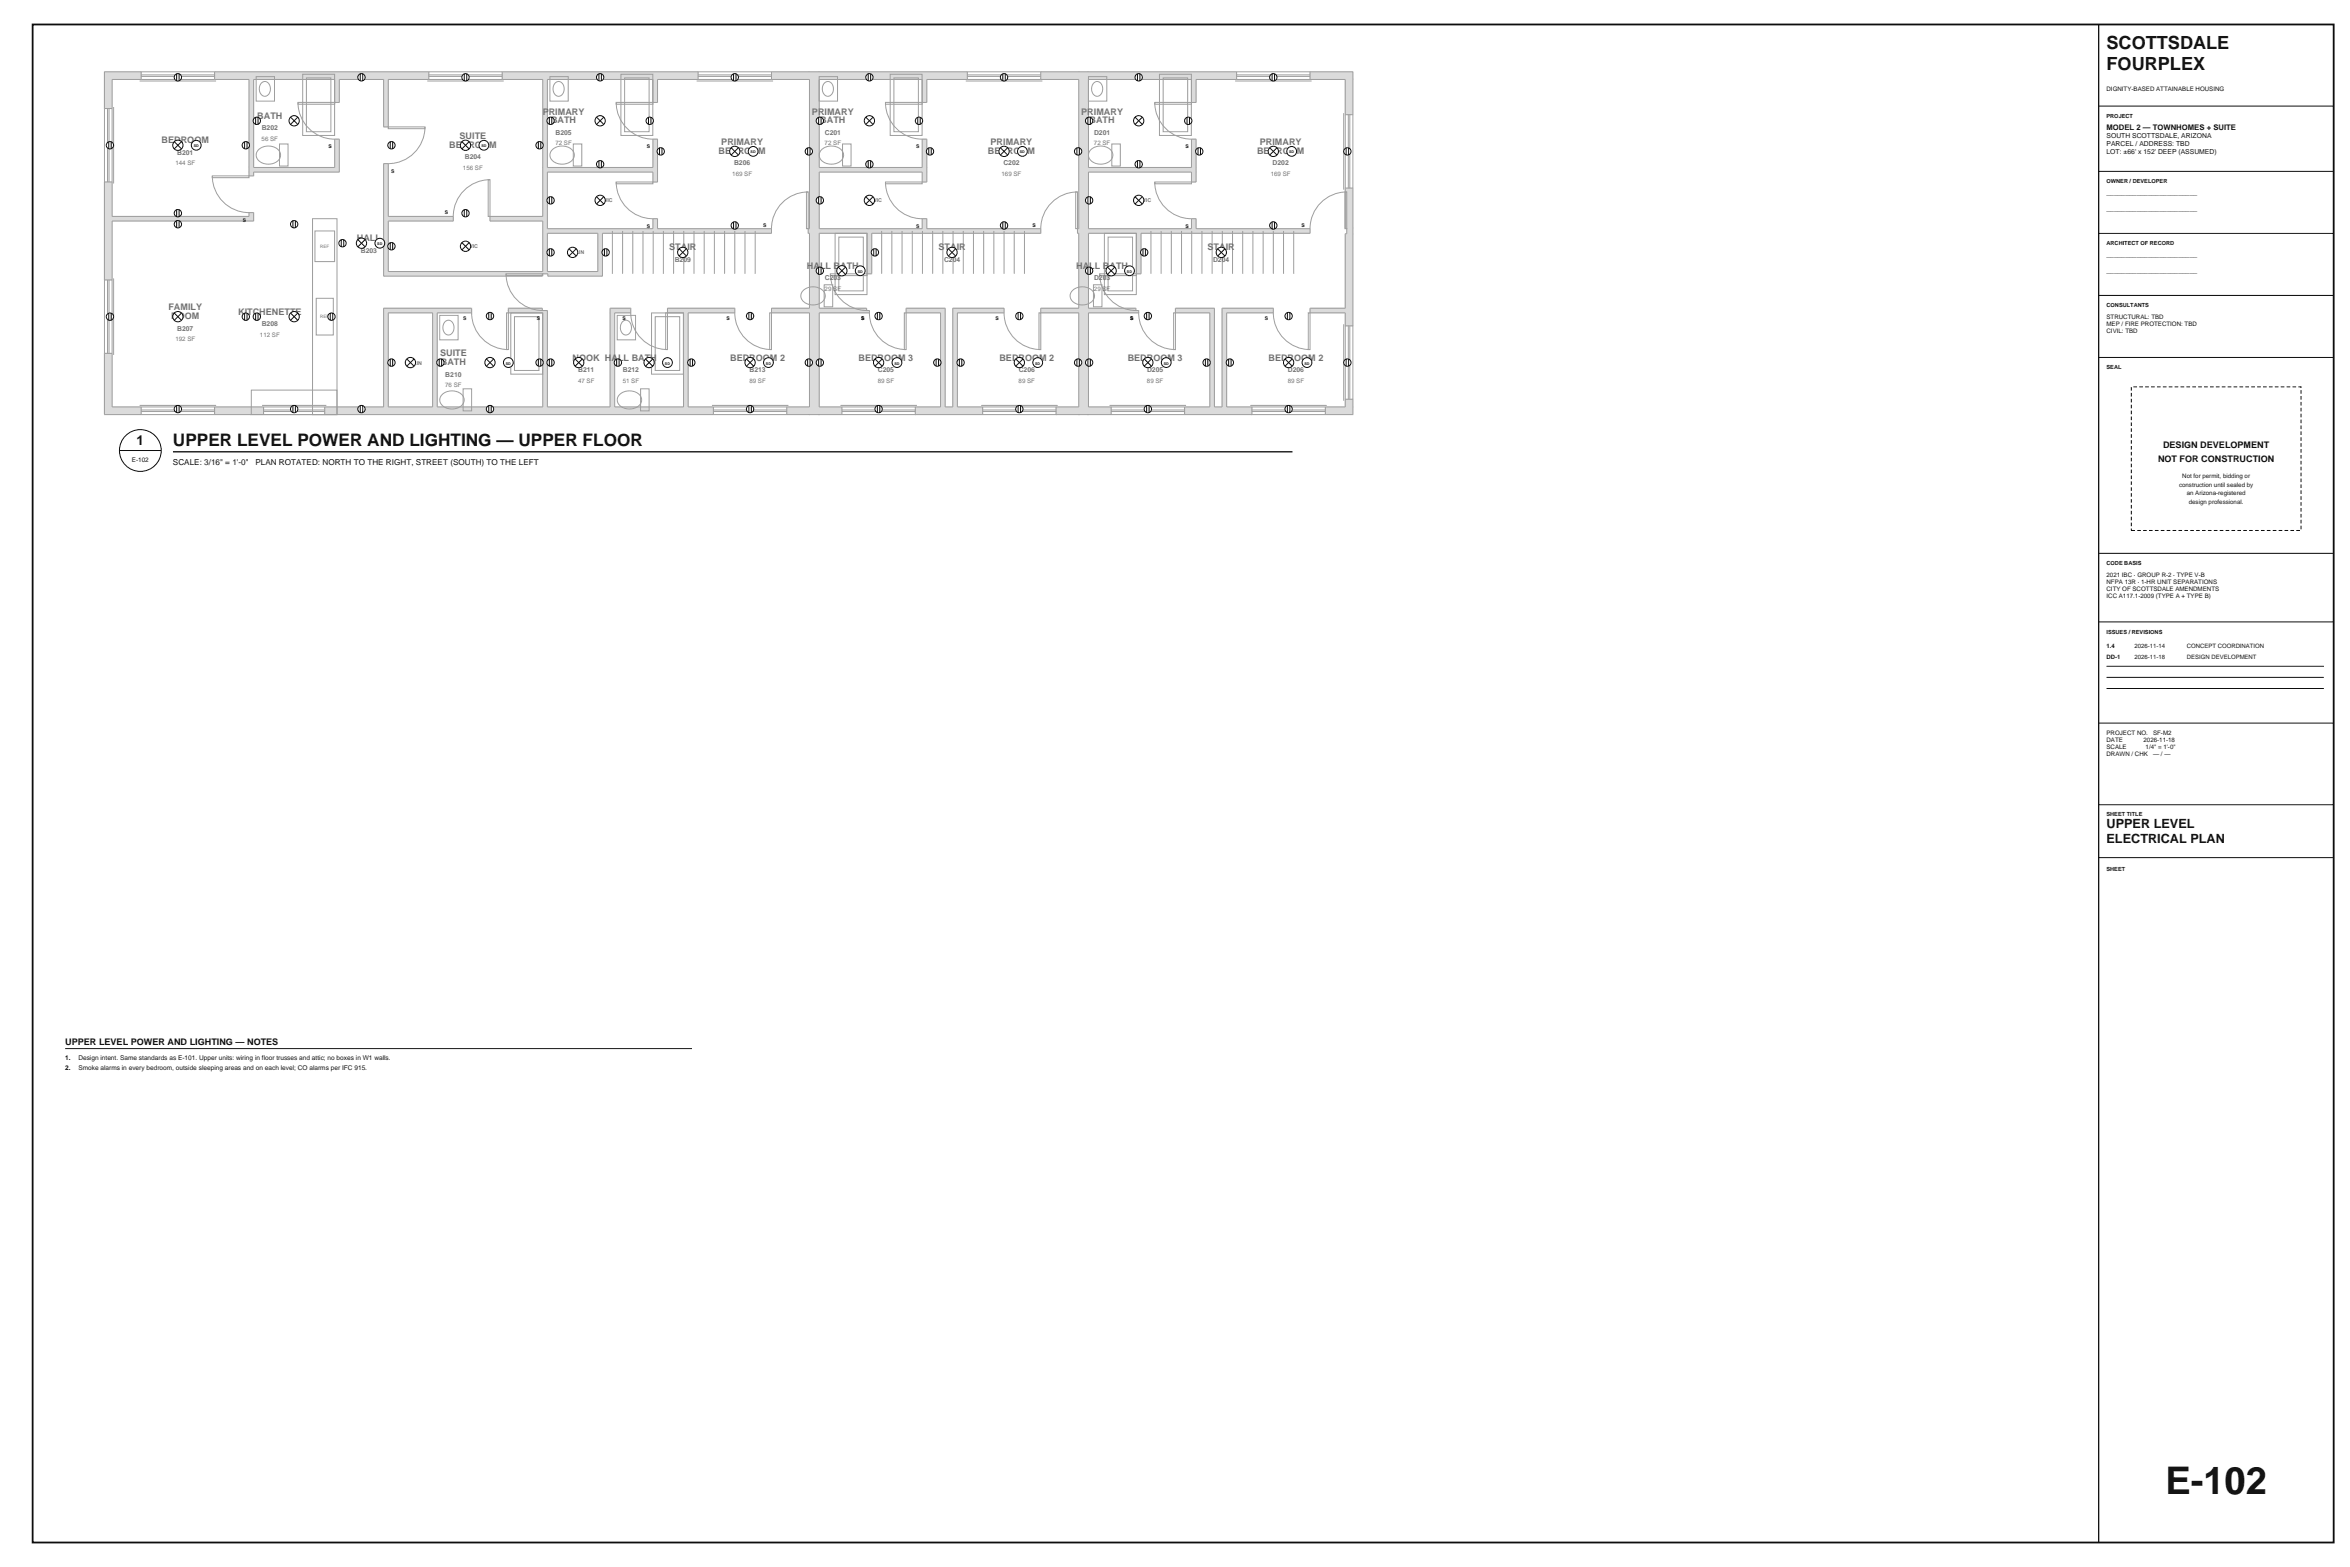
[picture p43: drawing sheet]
<svg xmlns="http://www.w3.org/2000/svg" width="914mm" height="610mm" viewBox="0 0 914 610" stroke-linecap="round" stroke-linejoin="round" font-family="sans-serif">
<defs><g id="words">
<text font-size="14.8" fill="#121212" x="842.6" y="581">E-102</text>
<g font-size="7.1" fill="#121212">
<text x="819.7" y="19">SCOTTSDALE</text>
<text x="819.7" y="27.1">FOURPLEX</text>
</g>
<text font-size="6.7" fill="#121212" x="67.3" y="173.5">UPPER LEVEL POWER AND LIGHTING — UPPER FLOOR</text>
<text font-size="5.3" fill="#121212" x="53.1" y="173.2">1</text>
<g font-size="4.9" fill="#121212">
<text x="819.7" y="322.2">UPPER LEVEL</text>
<text x="819.7" y="327.9">ELECTRICAL PLAN</text>
</g>
<g font-size="3.5" fill="#737373">
<text x="100.1" y="46.2">BATH</text>
<text x="211.2" y="44.6">PRIMARY</text>
<text x="315.9" y="44.6">PRIMARY</text>
<text x="420.7" y="44.6">PRIMARY</text>
<text x="214.4" y="48">BATH</text>
<text x="319.2" y="48">BATH</text>
<text x="424" y="48">BATH</text>
<text x="62.9" y="55.8">BEDROOM</text>
<text x="174.8" y="57.5">BEDROOM</text>
<text x="178.8" y="54.1">SUITE</text>
<text x="279.6" y="59.9">BEDROOM</text>
<text x="280.7" y="56.5">PRIMARY</text>
<text x="384.4" y="59.9">BEDROOM</text>
<text x="385.4" y="56.5">PRIMARY</text>
<text x="489.1" y="59.9">BEDROOM</text>
<text x="490.2" y="56.5">PRIMARY</text>
<text x="138.8" y="93.9">HALL</text>
<text x="260.4" y="97.4">STAIR</text>
<text x="365.2" y="97.4">STAIR</text>
<text x="469.9" y="97.4">STAIR</text>
<text x="314" y="104.5">HALL BATH</text>
<text x="418.8" y="104.5">HALL BATH</text>
<text x="65.5" y="120.8">FAMILY</text>
<text x="66.6" y="124.2">ROOM</text>
<text x="92.7" y="122.4">KITCHENETTE</text>
<text x="171.2" y="138.7">SUITE</text>
<text x="171.5" y="142.1">BATH</text>
<text x="222.8" y="140.3">NOOK HALL BATH</text>
<text x="284.1" y="140.3">BEDROOM 2</text>
<text x="334" y="140.3">BEDROOM 3</text>
<text x="388.9" y="140.3">BEDROOM 2</text>
<text x="438.8" y="140.3">BEDROOM 3</text>
<text x="493.6" y="140.3">BEDROOM 2</text>
</g>
<g font-size="3.5" fill="#121212">
<text x="839.7" y="179.7">NOT FOR CONSTRUCTION</text>
<text x="841.7" y="174.1">DESIGN DEVELOPMENT</text>
<text x="25.4" y="406.4">UPPER LEVEL POWER AND LIGHTING — NOTES</text>
</g>
<g font-size="3.2" fill="#121212">
<text x="67.3" y="180.8">SCALE: 3/16&quot; = 1'-0&quot;</text>
<text x="99.4" y="180.8">PLAN ROTATED: NORTH TO THE RIGHT, STREET (SOUTH) TO THE LEFT</text>
</g>
<text font-size="3" fill="#121212" x="819.7" y="50.4">MODEL 2 — TOWNHOMES + SUITE</text>
<g font-size="2.6" fill="#737373">
<text x="101.8" y="50.6">B202</text>
<text x="216.1" y="52.4">B205</text>
<text x="320.9" y="52.4">C201</text>
<text x="425.7" y="52.4">D201</text>
<text x="68.9" y="60.1">B201</text>
<text x="180.9" y="61.9">B204</text>
<text x="285.6" y="64.3">B206</text>
<text x="390.4" y="64.3">C202</text>
<text x="495.2" y="64.3">D202</text>
<text x="140.4" y="98.2">B203</text>
<text x="262.5" y="101.8">B209</text>
<text x="367.3" y="101.8">C204</text>
<text x="472" y="101.8">D204</text>
<text x="320.9" y="108.9">C203</text>
<text x="425.7" y="108.9">D203</text>
<text x="68.9" y="128.6">B207</text>
<text x="101.8" y="126.8">B208</text>
<text x="173.3" y="146.5">B210</text>
<text x="224.9" y="144.7">B211</text>
<text x="242.3" y="144.7">B212</text>
<text x="291.6" y="144.7">B213</text>
<text x="341.6" y="144.7">C205</text>
<text x="396.4" y="144.7">C206</text>
<text x="446.3" y="144.7">D205</text>
<text x="501.1" y="144.7">D206</text>
</g>
<g font-size="2.6" fill="#121212">
<text x="819.7" y="53.9">SOUTH SCOTTSDALE, ARIZONA</text>
<text x="819.7" y="56.9">PARCEL / ADDRESS: TBD</text>
<text x="819.7" y="60">LOT: ±66' x 152' DEEP (ASSUMED)</text>
<text x="819.7" y="75.8">________________________</text>
<text x="819.7" y="81.9">________________________</text>
<text x="819.7" y="99.9">________________________</text>
<text x="819.7" y="106">________________________</text>
</g>
<g font-size="2.5" fill="#121212">
<text x="51.3" y="179.6">E-102</text>
<text x="25.4" y="412.5">1.</text>
<text x="30.5" y="412.5">Design intent. Same standards as E-101. Upper units: wiring in floor trusses and attic; no boxes in W1 walls.</text>
<text x="25.4" y="416.1">2.</text>
<text x="30.5" y="416.1">Smoke alarms in every bedroom, outside sleeping areas and on each level; CO alarms per IFC 915.</text>
</g>
<g font-size="2.4" fill="#121212">
<text x="819.7" y="35.2">DIGNITY-BASED ATTAINABLE HOUSING</text>
<text x="819.7" y="124.1">STRUCTURAL: TBD</text>
<text x="819.7" y="126.8">MEP / FIRE PROTECTION: TBD</text>
<text x="819.7" y="129.6">CIVIL: TBD</text>
<text x="847.9" y="189.4">construction until sealed by</text>
<text x="849.1" y="186.1">Not for permit, bidding or</text>
<text x="850.9" y="192.7">an Arizona-registered</text>
<text x="851.7" y="196">design professional.</text>
<text x="819.7" y="224.4">2021 IBC · GROUP R-2 · TYPE V-B</text>
<text x="819.7" y="227.2">NFPA 13R · 1-HR UNIT SEPARATIONS</text>
<text x="819.7" y="229.9">CITY OF SCOTTSDALE AMENDMENTS</text>
<text x="819.7" y="232.7">ICC A117.1-2009 (TYPE A + TYPE B)</text>
<text x="819.7" y="285.9">PROJECT NO.</text>
<text x="837.8" y="285.9">SF-M2</text>
<text x="819.7" y="288.6">DATE</text>
<text x="819.7" y="291.4">SCALE</text>
<text x="834.1" y="288.6">2026-11-18</text>
<text x="834.9" y="291.4">1/4&quot; = 1'-0&quot;</text>
<text x="819.7" y="294.2">DRAWN / CHK</text>
<text x="837.8" y="294.2">— / —</text>
</g>
<g font-size="2.4" fill="#737373">
<text x="101.8" y="54.7">56 SF</text>
<text x="216.1" y="56.5">72 SF</text>
<text x="320.9" y="56.5">72 SF</text>
<text x="425.7" y="56.5">72 SF</text>
<text x="68.2" y="64.3">144 SF</text>
<text x="180.2" y="66">156 SF</text>
<text x="284.9" y="68.4">169 SF</text>
<text x="389.7" y="68.4">169 SF</text>
<text x="494.5" y="68.4">169 SF</text>
<text x="320.9" y="113">29 SF</text>
<text x="425.7" y="113">29 SF</text>
<text x="101.1" y="130.9">112 SF</text>
<text x="68.2" y="132.7">192 SF</text>
<text x="224.9" y="148.8">47 SF</text>
<text x="242.3" y="148.8">51 SF</text>
<text x="291.6" y="148.8">89 SF</text>
<text x="341.5" y="148.8">89 SF</text>
<text x="396.4" y="148.8">89 SF</text>
<text x="446.3" y="148.8">89 SF</text>
<text x="501.1" y="148.8">89 SF</text>
<text x="173.2" y="150.6">76 SF</text>
</g>
<g font-size="2.3" fill="#121212">
<text x="819.7" y="252.1">1.4</text>
<text x="819.7" y="256.4">DD-1</text>
<text x="830.6" y="252.1">2026-11-14</text>
<text x="830.6" y="256.4">2026-11-18</text>
<text x="850.9" y="252.1">CONCEPT COORDINATION</text>
<text x="850.9" y="256.4">DESIGN DEVELOPMENT</text>
</g>
<g font-size="2.2" fill="#121212">
<text x="819.7" y="45.8">PROJECT</text>
<text x="819.7" y="71.2">OWNER / DEVELOPER</text>
<text x="819.7" y="95.4">ARCHITECT OF RECORD</text>
<text x="819.7" y="119.5">CONSULTANTS</text>
<text x="819.7" y="143.6">SEAL</text>
<text x="819.7" y="219.8">CODE BASIS</text>
<text x="819.7" y="246.5">ISSUES / REVISIONS</text>
<text x="819.7" y="317.6">SHEET TITLE</text>
<text x="819.7" y="338.7">SHEET</text>
</g>
<g font-size="2" fill="#737373">
<text x="234.4" y="78.7">WIC</text>
<text x="339.2" y="78.7">WIC</text>
<text x="444" y="78.7">WIC</text>
<text x="182" y="96.6">WIC</text>
<text x="224" y="98.9">LIN</text>
<text x="160.9" y="141.8">LIN</text>
</g>
<g font-size="1.9" fill="#121212">
<text x="127.9" y="57.7">S</text>
<text x="251.7" y="57.7">S</text>
<text x="356.5" y="57.7">S</text>
<text x="461.2" y="57.7">S</text>
<text x="152.1" y="67.2">S</text>
<text x="173.1" y="83.4">S</text>
<text x="94.5" y="86.3">S</text>
<text x="251.7" y="88.7">S</text>
<text x="296.9" y="88.2">S</text>
<text x="356.5" y="88.7">S</text>
<text x="401.7" y="88.2">S</text>
<text x="461.2" y="88.7">S</text>
<text x="506.5" y="88.2">S</text>
<text x="180.2" y="124.4">S</text>
<text x="208.8" y="124.4">S</text>
<text x="242.2" y="124.4">S</text>
<text x="282.6" y="124.4">S</text>
<text x="335" y="124.4">S</text>
<text x="387.4" y="124.4">S</text>
<text x="439.8" y="124.4">S</text>
<text x="492.2" y="124.4">S</text>
</g>
<g font-size="1.8" fill="#737373">
<text x="124.6" y="96.4">REF</text>
<text x="124.6" y="123.8">REF</text>
</g>
<g font-size="1.4" fill="#121212">
<text x="75.4" y="57.3">SD</text>
<text x="187.3" y="57.3">SD</text>
<text x="292.1" y="59.7">SD</text>
<text x="396.8" y="59.7">SD</text>
<text x="501.6" y="59.7">SD</text>
<text x="146.8" y="95.4">SD</text>
<text x="333.7" y="106.1">SD</text>
<text x="438.5" y="106.1">SD</text>
<text x="196.8" y="141.9">SD</text>
<text x="258.7" y="141.9">SD</text>
<text x="298" y="141.9">SD</text>
<text x="348" y="141.9">SD</text>
<text x="402.8" y="141.9">SD</text>
<text x="452.8" y="141.9">SD</text>
<text x="507.6" y="141.9">SD</text>
</g>
</g></defs>
<g fill="#dbdbdb" stroke="#dbdbdb" stroke-width=".39">
<path d="M40.6 27.9h14.3v3h-14.3z" fill-rule="evenodd"/>
<path d="M83.5 27.9h83.3v3h-83.3z" fill-rule="evenodd"/>
<path d="M195.4 27.9h76.2v3h-76.2z" fill-rule="evenodd"/>
<path d="M300.2 27.9h14.8v3h-14.8z" fill-rule="evenodd"/>
<path d="M318.8 27.9h57.6v3h-57.6z" fill-rule="evenodd"/>
<path d="M405 27.9h14.8v3h-14.8z" fill-rule="evenodd"/>
<path d="M423.5 27.9h57.7v3h-57.7z" fill-rule="evenodd"/>
<path d="M509.7 27.9h16.7v3h-16.7z" fill-rule="evenodd"/>
<path d="M40.6 30.9h3v11.3h-3z" fill-rule="evenodd"/>
<path d="M523.4 30.9h3v13.7h-3z" fill-rule="evenodd"/>
<path d="M523.4 73.2h3v15.6h-3z" fill-rule="evenodd"/>
<path d="M524 88.8h2.4v2.1h-2.4z" fill-rule="evenodd"/>
<path d="M40.6 70.8h3v38.1h-3z" fill-rule="evenodd"/>
<path d="M523.4 90.9h3v35.9h-3z" fill-rule="evenodd"/>
<path d="M40.6 137.5h3v20.8h-3z" fill-rule="evenodd"/>
<path d="M523.4 155.3h3v3h-3z" fill-rule="evenodd"/>
<path d="M40.6 158.3h14.3v3h-14.3z" fill-rule="evenodd"/>
<path d="M83.5 158.3h19.1v3h-19.1z" fill-rule="evenodd"/>
<path d="M126.4 158.3h151.2v3h-151.2z" fill-rule="evenodd"/>
<path d="M306.1 158.3h8.9v3h-8.9z" fill-rule="evenodd"/>
<path d="M318.8 158.3h8.8v3h-8.8z" fill-rule="evenodd"/>
<path d="M356.2 158.3h26.1v3h-26.1z" fill-rule="evenodd"/>
<path d="M410.9 158.3h8.9v3h-8.9z" fill-rule="evenodd"/>
<path d="M423.5 158.3h8.9v3h-8.9z" fill-rule="evenodd"/>
<path d="M460.9 158.3h26.2v3h-26.2z" fill-rule="evenodd"/>
<path d="M515.7 158.3h10.7v3h-10.7z" fill-rule="evenodd"/>
<path d="M315 27.9h3.8v133.4h-3.8z" fill-rule="evenodd"/>
<path d="M419.8 27.9h3.7v133.4h-3.7z" fill-rule="evenodd"/>
<path d="M130.2 30.9h1.8v8.9h-1.8z" fill-rule="evenodd"/>
<path d="M254.1 30.9h1.7v8.9h-1.7z" fill-rule="evenodd"/>
<path d="M358.8 30.9h1.8v8.9h-1.8z" fill-rule="evenodd"/>
<path d="M463.6 30.9h1.8v8.9h-1.8z" fill-rule="evenodd"/>
<path d="M149.3 30.9h1.8v18.5h-1.8z" fill-rule="evenodd"/>
<path d="M96.9 30.9h1.8v34.2h-1.8z" fill-rule="evenodd"/>
<path d="M211.2 30.9h1.8v34.2h-1.8z" fill-rule="evenodd"/>
<path d="M130.2 54.1h1.8v11h-1.8z" fill-rule="evenodd"/>
<path d="M254.1 54.1h1.7v11h-1.7z" fill-rule="evenodd"/>
<path d="M358.8 54.1h1.8v11h-1.8z" fill-rule="evenodd"/>
<path d="M463.6 54.1h1.8v11h-1.8z" fill-rule="evenodd"/>
<path d="M96.9 65.1h35.1v1.8h-35.1z" fill-rule="evenodd"/>
<path d="M211.2 65.1h44.6v1.8h-44.6z" fill-rule="evenodd"/>
<path d="M318.8 65.1h41.8v1.8h-41.8z" fill-rule="evenodd"/>
<path d="M423.5 65.1h41.9v1.8h-41.9z" fill-rule="evenodd"/>
<path d="M96.9 66.9h1.8v1.5h-1.8z" fill-rule="evenodd"/>
<path d="M254.1 66.9h1.7v3.9h-1.7z" fill-rule="evenodd"/>
<path d="M358.8 66.9h1.8v3.9h-1.8z" fill-rule="evenodd"/>
<path d="M463.6 66.9h1.8v3.9h-1.8z" fill-rule="evenodd"/>
<path d="M149.3 63.7h1.8v20.5h-1.8z" fill-rule="evenodd"/>
<path d="M211.2 66.9h1.8v17.3h-1.8z" fill-rule="evenodd"/>
<path d="M96.9 82.7h1.8v1.5h-1.8z" fill-rule="evenodd"/>
<path d="M43.6 84.2h55.1v1.8h-55.1z" fill-rule="evenodd"/>
<path d="M149.3 84.2h27.1v1.8h-27.1z" fill-rule="evenodd"/>
<path d="M190.7 84.2h22.3v1.8h-22.3z" fill-rule="evenodd"/>
<path d="M254.1 85.1h1.7v3.9h-1.7z" fill-rule="evenodd"/>
<path d="M358.8 85.1h1.8v3.9h-1.8z" fill-rule="evenodd"/>
<path d="M463.6 85.1h1.8v3.9h-1.8z" fill-rule="evenodd"/>
<path d="M211.2 86h1.8v3h-1.8z" fill-rule="evenodd"/>
<path d="M211.2 89h89v1.7h-89z" fill-rule="evenodd"/>
<path d="M314.5 89h.5v1.7h-.5z" fill-rule="evenodd"/>
<path d="M318.8 89h86.2v1.7h-86.2z" fill-rule="evenodd"/>
<path d="M419.3 89h.5v1.7h-.5z" fill-rule="evenodd"/>
<path d="M423.5 89h86.2v1.7h-86.2z" fill-rule="evenodd"/>
<path d="M149.3 86h1.8v19.6h-1.8z" fill-rule="evenodd"/>
<path d="M211.2 90.7h1.8v14.9h-1.8z" fill-rule="evenodd"/>
<path d="M232.6 90.7h1.8v14.9h-1.8z" fill-rule="evenodd"/>
<path d="M337.4 90.7h1.8v15.8h-1.8z" fill-rule="evenodd"/>
<path d="M442.2 90.7h1.8v15.8h-1.8z" fill-rule="evenodd"/>
<path d="M149.3 105.6h85.1v.9h-85.1z" fill-rule="evenodd"/>
<path d="M149.3 106.5h61.7v.9h-61.7z" fill-rule="evenodd"/>
<path d="M213.2 106.5h21.2v.9h-21.2z" fill-rule="evenodd"/>
<path d="M197.8 119.9h13.2v.9h-13.2z" fill-rule="evenodd"/>
<path d="M318.8 119.9h18.4v.9h-18.4z" fill-rule="evenodd"/>
<path d="M423.5 119.9h18.5v.9h-18.5z" fill-rule="evenodd"/>
<path d="M149.3 119.9h34.2v1.8h-34.2z" fill-rule="evenodd"/>
<path d="M237.4 119.9h8v1.8h-8z" fill-rule="evenodd"/>
<path d="M259.7 119.9h26.2v1.8h-26.2z" fill-rule="evenodd"/>
<path d="M300.2 119.9h14.8v1.8h-14.8z" fill-rule="evenodd"/>
<path d="M352.6 119.9h15.2v1.8h-15.2z" fill-rule="evenodd"/>
<path d="M370.7 119.9h20v1.8h-20z" fill-rule="evenodd"/>
<path d="M405 119.9h14.8v1.8h-14.8z" fill-rule="evenodd"/>
<path d="M457.4 119.9h15.1v1.8h-15.1z" fill-rule="evenodd"/>
<path d="M475.5 119.9h20v1.8h-20z" fill-rule="evenodd"/>
<path d="M509.7 119.9h13.7v1.8h-13.7z" fill-rule="evenodd"/>
<path d="M197.8 120.8h15.2v.9h-15.2z" fill-rule="evenodd"/>
<path d="M318.8 120.8h19.5v.9h-19.5z" fill-rule="evenodd"/>
<path d="M423.5 120.8h19.6v.9h-19.6z" fill-rule="evenodd"/>
<path d="M149.3 121.7h1.8v36.6h-1.8z" fill-rule="evenodd"/>
<path d="M168.3 121.7h1.8v36.6h-1.8z" fill-rule="evenodd"/>
<path d="M211.2 121.7h1.8v36.6h-1.8z" fill-rule="evenodd"/>
<path d="M237.4 121.7h1.8v36.6h-1.8z" fill-rule="evenodd"/>
<path d="M266 121.7h1.8v36.6h-1.8z" fill-rule="evenodd"/>
<path d="M366 121.7h1.8v36.6h-1.8z" fill-rule="evenodd"/>
<path d="M370.7 121.7h1.8v36.6h-1.8z" fill-rule="evenodd"/>
<path d="M470.8 121.7h1.7v36.6h-1.7z" fill-rule="evenodd"/>
<path d="M475.5 121.7h1.8v36.6h-1.8z" fill-rule="evenodd"/>
</g>
<g fill="none" stroke="#9e9e9e" stroke-width=".39">
<path d="M40.6 27.9h485.8v133.4h-485.8zM54.3 31.5h29.8M54.9 27.9v3M54.9 29.1h28.6M54.9 29.7h28.6M83.5 27.9v3M99.7 29.8h7.1v9.5h-7.1zM101.7 32.4a2.07 2.07 0 0 1 2.3-.4 2.07 2.07 0 0 1 1.2 2.1 2.37 2.37 0 0 1-.6 2.6 2.37 2.37 0 0 1-2.6 .4 3.5 3.5 0 0 1-.3-4.7zM115.9 39.8h14.3v.7h-14.3zM115.9 39.8a14.3 14.3 0 0 0 14.3 14.3M117.8 28.9h12.4v23.8h-12.4zM119.2 30.3h9.5v20.9h-9.5z"/>
<path d="M166.3 31.5h29.7M166.8 27.9v3M166.8 29.1h28.6M166.8 29.7h28.6M195.4 27.9v3M214 29.8h7.1v9.5h-7.1zM216 32.4a2.07 2.07 0 0 1 2.3-.4 2.07 2.07 0 0 1 1.2 2.1 2.37 2.37 0 0 1-.6 2.6 2.37 2.37 0 0 1-2.6 .4 3.5 3.5 0 0 1-.3-4.7zM239.8 39.8h14.3v.7h-14.3zM239.8 39.8a14.3 14.3 0 0 0 14.3 14.3M241.6 28.9h12.4v23.8h-12.4zM243 30.3h9.6v20.9h-9.6zM271 31.5h29.8"/>
<path d="M271.6 27.9v3M271.6 29.1h28.6M271.6 29.7h28.6M300.2 27.9v3M318.7 29.8h7.2v9.5h-7.2zM320.7 32.4a2.07 2.07 0 0 1 2.4-.4 2.07 2.07 0 0 1 1.2 2.1 2.37 2.37 0 0 1-.6 2.6 2.37 2.37 0 0 1-2.7 .4 3.5 3.5 0 0 1-.3-4.7zM344.5 39.8h14.3v.7h-14.3zM344.5 39.8a14.3 14.3 0 0 0 14.3 14.3M346.4 28.9h12.4v23.8h-12.4zM347.8 30.3h9.5v20.9h-9.5zM375.8 31.5h29.8M376.4 27.9v3"/>
<path d="M376.4 29.1h28.6M376.4 29.7h28.6M405 27.9v3M423.5 29.8h7.2v9.5h-7.2zM425.5 32.4a2.07 2.07 0 0 1 2.4-.4 2.07 2.07 0 0 1 1.1 2.1 2.37 2.37 0 0 1-.6 2.6 2.37 2.37 0 0 1-2.6 .4 3.5 3.5 0 0 1-.3-4.7zM449.3 39.8h14.3v.7h-14.3zM449.3 39.8a14.3 14.3 0 0 0 14.3 14.3M451.2 28.9h12.4v23.8h-12.4zM452.6 30.3h9.5v20.9h-9.5zM480.6 31.5h29.7M481.2 27.9v3M481.2 29.1h28.5"/>
<path d="M481.2 29.7h28.5M509.7 27.9v3M40.6 42.2h3M41.8 42.2v28.6M42.4 42.2v28.6M44.2 41.6v29.8M100.8 58.1a5.4 5.4 0 0 1 8.3 1.6 4 4 0 0 1-4.7 4.2 3.9 3.9 0 0 1-4.4-4.8zM108.8 56h3.3v8.6h-3.3zM130.2 54.1h1.8v12.8h-33.3v1.5h-1.8v-37.5h-53.3v53.3h53.3v-1.5M130.2 54.1v11h-31.5v-34.2h31.5v8.9h1.8v-8.9h17.3v18.5h1.8v-18.5h60.1v53.3h-20.5v1.8h20.5v19.6h-60.1v-19.6h25.3v-1.8M151.1 49.4h14.3v.7h-14.3zM165.4 49.4a14.3 14.3 0 0 1-14.3 14.3"/>
<path d="M215.1 58.1a5.4 5.4 0 0 1 8.3 1.6 4 4 0 0 1-4.7 4.2 3.9 3.9 0 0 1-4.4-4.8zM223.1 56h3.3v8.6h-3.3zM254.1 54.1v11h-41.1v-34.2h41.1v8.9h1.7v-8.9h59.2v58.1h-.5v1.7h.5v29.2h-14.8v1.8h14.8v36.6h-47.2v-36.6h18.1M254.1 54.1h1.7v16.7h-1.7v-3.9h-41.1v22.1h41.1v-3.9M319.9 58.1a5.4 5.4 0 0 1 8.3 1.6 4 4 0 0 1-4.7 4.2 3.9 3.9 0 0 1-4.5-4.8zM327.8 56h3.4v8.6h-3.4zM358.8 54.1v11h-40v-34.2h40v8.9h1.8v-8.9h59.2v58.1h-.5v1.7h.5v29.2h-14.8v1.8h14.8v36.6h-47.3v-36.6h18.2M358.8 54.1h1.8v16.7h-1.8v-3.9h-40v22.1h40v-3.9M424.6 58.1a5.4 5.4 0 0 1 8.4 1.6 4 4 0 0 1-4.7 4.2 3.9 3.9 0 0 1-4.5-4.8zM432.6 56h3.3v8.6h-3.3zM463.6 54.1v11h-40.1v-34.2h40.1v8.9h1.8v-8.9h58v57.9h.6v2.1h-.6v29h-13.7v1.8h13.7v36.6h-46.1v-36.6h18.2M463.6 54.1h1.8v16.7h-1.8v-3.9h-40.1v22.1h40.1v-3.9"/>
<path d="M522.8 44v29.8M523.4 44.6h3M524.6 44.6v28.6M525.2 44.6v28.6M40.6 70.8h3M82.6 68.4a14.3 14.3 0 0 0 14.3 14.3M82.6 68.4h14.3v.7h-14.3zM151.1 63.7h-1.8v43.7h61.7v-.9h2.2v.9h21.2v-16.7h65.8v-1.7M151.1 63.7v20.5h25.3M190 69.9h.7v14.3h-.7zM190.7 69.9a14.3 14.3 0 0 0-14.3 14.3M239.8 70.8h14.3v.7h-14.3z"/>
<path d="M239.8 70.8a14.3 14.3 0 0 0 14.3 14.3M313.8 74.7h.7v14.3h-.7zM314.5 74.7a14.3 14.3 0 0 0-14.3 14.3M344.5 70.8h14.3v.7h-14.3zM344.5 70.8a14.3 14.3 0 0 0 14.3 14.3M418.6 74.7h.7v14.3h-.7zM419.3 74.7a14.3 14.3 0 0 0-14.3 14.3M449.3 70.8h14.3v.7h-14.3zM449.3 70.8a14.3 14.3 0 0 0 14.3 14.3M523.3 74.7h.7v14.3h-.7zM523.4 73.2h3M524 74.7a14.3 14.3 0 0 0-14.3 14.3"/>
<path d="M96.9 82.7h1.8v3.3h-55.1v72.3h105.7v-38.4h34.2v1.8M121.6 85.1h9.5v76.2h-9.5zM122.5 89.9h7.7v11.9h-7.7zM213 90.7h19.6v14.9h-19.6zM238.3 89.9v16.6M242.3 89.9v16.6M246.2 89.9v16.6M250.2 89.9v16.6M254.1 85.1h1.7v3.9h44.4M254.2 89.9v16.6M258.1 89.9v16.6M262.1 89.9v16.6"/>
<path d="M266.1 89.9v16.6M270 89.9v16.6M274 89.9v16.6M278 89.9v16.6M281.9 89.9v16.6M285.9 89.9v16.6M289.9 89.9v16.6M293.8 89.9v16.6M324.9 90.8h12.5v23.8h-12.5zM326.4 92.2h9.5v21h-9.5zM343.1 89.9v16.6M347 89.9v16.6"/>
<path d="M351 89.9v16.6M355 89.9v16.6M358.8 85.1h1.8v3.9h44.4M358.9 89.9v16.6M362.9 89.9v16.6M366.9 89.9v16.6M370.8 89.9v16.6M374.8 89.9v16.6M378.8 89.9v16.6M382.7 89.9v16.6M386.7 89.9v16.6M390.7 89.9v16.6"/>
<path d="M394.7 89.9v16.6M398.6 89.9v16.6M405 89v1.7h-65.8v15.8h-1.8v-15.8h-18.6v29.2h18.4v.9h1.1v.9M429.7 90.8h12.4v23.8h-12.4zM431.2 92.2h9.5v21h-9.5zM447.8 89.9v16.6M451.8 89.9v16.6M455.8 89.9v16.6M459.7 89.9v16.6M463.6 85.1h1.8v3.9h44.3M463.7 89.9v16.6M467.7 89.9v16.6"/>
<path d="M471.6 89.9v16.6M475.6 89.9v16.6M479.6 89.9v16.6M483.6 89.9v16.6M487.5 89.9v16.6M491.5 89.9v16.6M495.5 89.9v16.6M499.4 89.9v16.6M503.4 89.9v16.6M509.7 89v1.7h-65.7v15.8h-1.8v-15.8h-18.7v29.2h18.5v.9h1.1v.9M40.6 108.9h3M41.8 108.9v28.6"/>
<path d="M42.4 108.9v28.6M44.2 108.3v29.8M123 116h6.7v14.3h-6.7zM196.9 106.5h14.3v.7h-14.3zM196.9 106.5a14.3 14.3 0 0 0 14.3 14.3M312.7 112.8a5.4 5.4 0 0 1 8.4 1.7 4 4 0 0 1-4.7 4.1 3.9 3.9 0 0 1-4.5-4.7zM320.7 110.8h3.3v8.6h-3.3zM323.1 106.5h14.3v.7h-14.3zM323.1 106.5a14.3 14.3 0 0 0 14.3 14.3M417.5 112.8a5.4 5.4 0 0 1 8.3 1.7 4 4 0 0 1-4.7 4.1 3.9 3.9 0 0 1-4.4-4.7zM425.5 110.8h3.3v8.6h-3.3zM427.9 106.5h14.3v.7h-14.3z"/>
<path d="M427.9 106.5a14.3 14.3 0 0 0 14.3 14.3M40.6 137.5h3M151.1 121.7h17.2v36.6h-17.2zM171.1 122.7h7.1v9.5h-7.1zM173.1 125.2a2.07 2.07 0 0 1 2.4-.4 2.07 2.07 0 0 1 1.1 2.1 2.37 2.37 0 0 1-.6 2.6 2.37 2.37 0 0 1-2.6 .4 3.5 3.5 0 0 1-.3-4.7zM183.5 121.7a14.3 14.3 0 0 0 14.3 14.3M183.5 121.7h-13.4v36.6h41.1v-36.6h-13.4v-1.8h13.2v.9h2v37.5h24.4v-38.4h8v1.8M197.1 121.7h.7v14.3h-.7zM198.7 121.7h12.5v23.9h-12.5zM200.2 123.2h9.5v20.9h-9.5zM240.2 122.7h7.1v9.5h-7.1zM242.2 125.2a2.07 2.07 0 0 1 2.3-.4 2.07 2.07 0 0 1 1.2 2.1 2.37 2.37 0 0 1-.6 2.6 2.37 2.37 0 0 1-2.6 .4 3.5 3.5 0 0 1-.3-4.7z"/>
<path d="M245.4 121.7a14.3 14.3 0 0 0 14.3 14.3M245.4 121.7h-6.2v36.6h26.8v-36.6h-6.3v-1.8h26.2v1.8M253.5 121.7h12.4v23.9h-12.4zM255 123.2h9.5v20.9h-9.5zM259 121.7h.7v14.3h-.7zM285.9 121.7a14.3 14.3 0 0 0 14.3 14.3M299.5 121.7h.7v14.3h-.7zM338.3 121.7a14.3 14.3 0 0 0 14.3 14.3M338.3 121.7h-19.5v36.6h47.2v-36.6h-13.4v-1.8h15.2v38.4h2.9v-38.4h20v1.8M351.9 121.7h.7v14.3h-.7zM390.7 121.7a14.3 14.3 0 0 0 14.3 14.3M404.3 121.7h.7v14.3h-.7z"/>
<path d="M443.1 121.7a14.3 14.3 0 0 0 14.3 14.3M443.1 121.7h-19.6v36.6h47.3v-36.6h-13.4v-1.8h15.1v38.4h3v-38.4h20v1.8M456.7 121.7h.7v14.3h-.7zM495.5 121.7a14.3 14.3 0 0 0 14.2 14.3M509.1 121.7h.6v14.3h-.6zM522.8 126.1v29.8M523.4 126.8h3M524.6 126.7v28.6M525.2 126.7v28.6M54.3 157.7h29.8M54.9 158.3v3M54.9 159.5h28.6"/>
<path d="M83.5 158.3v3M97.8 151.8h33.3v9.5h-33.3zM102 157.7h25M102.6 158.3v3M102.6 159.5h23.8M126.4 158.3v3M172.2 153.3a5.4 5.4 0 0 1 8.4 1.7 4 4 0 0 1-4.7 4.1 3.9 3.9 0 0 1-4.5-4.7zM180.2 151.3h3.3v8.5h-3.3zM241.3 153.3a5.4 5.4 0 0 1 8.3 1.7 4 4 0 0 1-4.7 4.1 3.9 3.9 0 0 1-4.5-4.7zM249.3 151.3h3.3v8.5h-3.3zM277 157.7h29.8M277.6 158.3v3"/>
<path d="M277.6 159.5h28.6M306.1 158.3v3M327 157.7h29.8M327.6 158.3v3M327.6 159.5h28.6M356.2 158.3v3M381.8 157.7h29.8M382.3 158.3v3M382.4 159.5h28.6M410.9 158.3v3M431.7 157.7h29.8M432.3 159.5h28.6"/>
<path d="M432.4 158.3v3M460.9 158.3v3M486.5 157.7h29.8M487.1 159.5h28.6M487.1 158.3v3M515.7 158.3v3M523.4 155.3h3M54.9 160.1h28.6M102.6 160.1h23.8M277.6 160.1h28.6M327.6 160.1h28.6M382.4 160.1h28.6"/>
<path d="M432.3 160.1h28.6M487.1 160.1h28.6"/>
</g>
<circle cx="495.5" cy="58.9" r="2" fill="#fff" stroke="#0d0d0d" stroke-width=".39"/>
<path d="M494 57.5l2.9 2.8M496.9 57.5l-2.9 2.8" fill="none" stroke="#0d0d0d" stroke-width=".39"/>
<circle cx="466.6" cy="58.9" r="1.43" fill="#fff" stroke="#0d0d0d" stroke-width=".39"/>
<path d="M466.2 57.5v2.8M467.1 57.5v2.8" fill="none" stroke="#0d0d0d" stroke-width=".39"/>
<circle cx="524.3" cy="58.9" r="1.43" fill="#fff" stroke="#0d0d0d" stroke-width=".39"/>
<path d="M523.8 57.5v2.8M524.7 57.5v2.8" fill="none" stroke="#0d0d0d" stroke-width=".39"/>
<circle cx="495.5" cy="30.1" r="1.43" fill="#fff" stroke="#0d0d0d" stroke-width=".39"/>
<path d="M495 28.7v2.8M495.9 28.7v2.8" fill="none" stroke="#0d0d0d" stroke-width=".39"/>
<circle cx="495.5" cy="87.7" r="1.43" fill="#fff" stroke="#0d0d0d" stroke-width=".39"/>
<path d="M495 86.3v2.8M495.9 86.3v2.8" fill="none" stroke="#0d0d0d" stroke-width=".39"/>
<g fill="#fff" stroke="#0d0d0d" stroke-width=".39">
<circle cx="502.6" cy="58.9" r="1.91"/>
<circle cx="443.1" cy="47" r="2"/>
</g>
<path d="M441.6 45.6l2.9 2.8M444.5 45.6l-2.9 2.8" fill="none" stroke="#0d0d0d" stroke-width=".39"/>
<circle cx="423.8" cy="47" r="1.43" fill="#fff" stroke="#0d0d0d" stroke-width=".39"/>
<path d="M423.3 45.6v2.8M424.3 45.6v2.8" fill="none" stroke="#0d0d0d" stroke-width=".39"/>
<circle cx="462.4" cy="47" r="1.43" fill="#fff" stroke="#0d0d0d" stroke-width=".39"/>
<path d="M461.9 45.6v2.8M462.8 45.6v2.8" fill="none" stroke="#0d0d0d" stroke-width=".39"/>
<circle cx="443.1" cy="30.1" r="1.43" fill="#fff" stroke="#0d0d0d" stroke-width=".39"/>
<path d="M442.6 28.7v2.8M443.5 28.7v2.8" fill="none" stroke="#0d0d0d" stroke-width=".39"/>
<circle cx="443.1" cy="63.9" r="1.43" fill="#fff" stroke="#0d0d0d" stroke-width=".39"/>
<path d="M442.6 62.5v2.8M443.5 62.5v2.8" fill="none" stroke="#0d0d0d" stroke-width=".39"/>
<circle cx="443.1" cy="77.9" r="2" fill="#fff" stroke="#0d0d0d" stroke-width=".39"/>
<path d="M441.6 76.5l2.9 2.9M444.5 76.5l-2.9 2.9" fill="none" stroke="#0d0d0d" stroke-width=".39"/>
<circle cx="423.8" cy="77.9" r="1.43" fill="#fff" stroke="#0d0d0d" stroke-width=".39"/>
<path d="M423.3 76.5v2.9M424.3 76.5v2.9" fill="none" stroke="#0d0d0d" stroke-width=".39"/>
<circle cx="475.2" cy="98.2" r="2" fill="#fff" stroke="#0d0d0d" stroke-width=".39"/>
<path d="M473.8 96.8l2.8 2.8M476.6 96.8l-2.8 2.8" fill="none" stroke="#0d0d0d" stroke-width=".39"/>
<circle cx="445.2" cy="98.2" r="1.43" fill="#fff" stroke="#0d0d0d" stroke-width=".39"/>
<path d="M444.7 96.8v2.8M445.7 96.8v2.8" fill="none" stroke="#0d0d0d" stroke-width=".39"/>
<circle cx="432.4" cy="105.3" r="2" fill="#fff" stroke="#0d0d0d" stroke-width=".39"/>
<path d="M430.9 103.9l2.9 2.9M433.8 103.9l-2.9 2.9" fill="none" stroke="#0d0d0d" stroke-width=".39"/>
<circle cx="423.8" cy="105.3" r="1.43" fill="#fff" stroke="#0d0d0d" stroke-width=".39"/>
<path d="M423.3 103.9v2.9M424.3 103.9v2.9" fill="none" stroke="#0d0d0d" stroke-width=".39"/>
<g fill="#fff" stroke="#0d0d0d" stroke-width=".39">
<circle cx="439.5" cy="105.3" r="1.91"/>
<circle cx="501.4" cy="141" r="2"/>
</g>
<path d="M500 139.6l2.8 2.9M502.8 139.6l-2.8 2.9" fill="none" stroke="#0d0d0d" stroke-width=".39"/>
<circle cx="478.6" cy="141" r="1.43" fill="#fff" stroke="#0d0d0d" stroke-width=".39"/>
<path d="M478.1 139.6v2.9M479 139.6v2.9" fill="none" stroke="#0d0d0d" stroke-width=".39"/>
<circle cx="524.3" cy="141" r="1.43" fill="#fff" stroke="#0d0d0d" stroke-width=".39"/>
<path d="M523.8 139.6v2.9M524.7 139.6v2.9" fill="none" stroke="#0d0d0d" stroke-width=".39"/>
<circle cx="501.4" cy="123" r="1.43" fill="#fff" stroke="#0d0d0d" stroke-width=".39"/>
<path d="M500.9 121.5v2.9M501.9 121.5v2.9" fill="none" stroke="#0d0d0d" stroke-width=".39"/>
<circle cx="501.4" cy="159.1" r="1.43" fill="#fff" stroke="#0d0d0d" stroke-width=".39"/>
<path d="M500.9 157.7v2.9M501.9 157.7v2.9" fill="none" stroke="#0d0d0d" stroke-width=".39"/>
<g fill="#fff" stroke="#0d0d0d" stroke-width=".39">
<circle cx="508.6" cy="141" r="1.91"/>
<circle cx="446.6" cy="141" r="2"/>
</g>
<path d="M445.2 139.6l2.9 2.9M448.1 139.6l-2.9 2.9" fill="none" stroke="#0d0d0d" stroke-width=".39"/>
<circle cx="423.8" cy="141" r="1.43" fill="#fff" stroke="#0d0d0d" stroke-width=".39"/>
<path d="M423.3 139.6v2.9M424.3 139.6v2.9" fill="none" stroke="#0d0d0d" stroke-width=".39"/>
<circle cx="469.5" cy="141" r="1.43" fill="#fff" stroke="#0d0d0d" stroke-width=".39"/>
<path d="M469 139.6v2.9M470 139.6v2.9" fill="none" stroke="#0d0d0d" stroke-width=".39"/>
<circle cx="446.6" cy="123" r="1.43" fill="#fff" stroke="#0d0d0d" stroke-width=".39"/>
<path d="M446.2 121.5v2.9M447.1 121.5v2.9" fill="none" stroke="#0d0d0d" stroke-width=".39"/>
<circle cx="446.6" cy="159.1" r="1.43" fill="#fff" stroke="#0d0d0d" stroke-width=".39"/>
<path d="M446.2 157.7v2.9M447.1 157.7v2.9" fill="none" stroke="#0d0d0d" stroke-width=".39"/>
<g fill="#fff" stroke="#0d0d0d" stroke-width=".39">
<circle cx="453.8" cy="141" r="1.91"/>
<circle cx="390.7" cy="58.9" r="2"/>
</g>
<path d="M389.3 57.5l2.8 2.8M392.1 57.5l-2.8 2.8" fill="none" stroke="#0d0d0d" stroke-width=".39"/>
<circle cx="361.9" cy="58.9" r="1.43" fill="#fff" stroke="#0d0d0d" stroke-width=".39"/>
<path d="M361.4 57.5v2.8M362.3 57.5v2.8" fill="none" stroke="#0d0d0d" stroke-width=".39"/>
<circle cx="419.5" cy="58.9" r="1.43" fill="#fff" stroke="#0d0d0d" stroke-width=".39"/>
<path d="M419 57.5v2.8M420 57.5v2.8" fill="none" stroke="#0d0d0d" stroke-width=".39"/>
<circle cx="390.7" cy="30.1" r="1.43" fill="#fff" stroke="#0d0d0d" stroke-width=".39"/>
<path d="M390.2 28.7v2.8M391.2 28.7v2.8" fill="none" stroke="#0d0d0d" stroke-width=".39"/>
<circle cx="390.7" cy="87.7" r="1.43" fill="#fff" stroke="#0d0d0d" stroke-width=".39"/>
<path d="M390.2 86.3v2.8M391.2 86.3v2.8" fill="none" stroke="#0d0d0d" stroke-width=".39"/>
<g fill="#fff" stroke="#0d0d0d" stroke-width=".39">
<circle cx="397.8" cy="58.9" r="1.91"/>
<circle cx="338.3" cy="47" r="2"/>
</g>
<path d="M336.9 45.6l2.8 2.8M339.7 45.6l-2.8 2.8" fill="none" stroke="#0d0d0d" stroke-width=".39"/>
<circle cx="319" cy="47" r="1.43" fill="#fff" stroke="#0d0d0d" stroke-width=".39"/>
<path d="M318.5 45.6v2.8M319.5 45.6v2.8" fill="none" stroke="#0d0d0d" stroke-width=".39"/>
<circle cx="357.6" cy="47" r="1.43" fill="#fff" stroke="#0d0d0d" stroke-width=".39"/>
<path d="M357.1 45.6v2.8M358.1 45.6v2.8" fill="none" stroke="#0d0d0d" stroke-width=".39"/>
<circle cx="338.3" cy="30.1" r="1.43" fill="#fff" stroke="#0d0d0d" stroke-width=".39"/>
<path d="M337.8 28.7v2.8M338.8 28.7v2.8" fill="none" stroke="#0d0d0d" stroke-width=".39"/>
<circle cx="338.3" cy="63.9" r="1.43" fill="#fff" stroke="#0d0d0d" stroke-width=".39"/>
<path d="M337.8 62.5v2.8M338.8 62.5v2.8" fill="none" stroke="#0d0d0d" stroke-width=".39"/>
<circle cx="338.3" cy="77.9" r="2" fill="#fff" stroke="#0d0d0d" stroke-width=".39"/>
<path d="M336.9 76.5l2.8 2.9M339.7 76.5l-2.8 2.9" fill="none" stroke="#0d0d0d" stroke-width=".39"/>
<circle cx="319" cy="77.9" r="1.43" fill="#fff" stroke="#0d0d0d" stroke-width=".39"/>
<path d="M318.5 76.5v2.9M319.5 76.5v2.9" fill="none" stroke="#0d0d0d" stroke-width=".39"/>
<circle cx="370.4" cy="98.2" r="2" fill="#fff" stroke="#0d0d0d" stroke-width=".39"/>
<path d="M369 96.8l2.9 2.8M371.9 96.8l-2.9 2.8" fill="none" stroke="#0d0d0d" stroke-width=".39"/>
<circle cx="340.4" cy="98.2" r="1.43" fill="#fff" stroke="#0d0d0d" stroke-width=".39"/>
<path d="M340 96.8v2.8M340.9 96.8v2.8" fill="none" stroke="#0d0d0d" stroke-width=".39"/>
<circle cx="327.6" cy="105.3" r="2" fill="#fff" stroke="#0d0d0d" stroke-width=".39"/>
<path d="M326.2 103.9l2.8 2.9M329 103.9l-2.8 2.9" fill="none" stroke="#0d0d0d" stroke-width=".39"/>
<circle cx="319" cy="105.3" r="1.43" fill="#fff" stroke="#0d0d0d" stroke-width=".39"/>
<path d="M318.5 103.9v2.9M319.5 103.9v2.9" fill="none" stroke="#0d0d0d" stroke-width=".39"/>
<g fill="#fff" stroke="#0d0d0d" stroke-width=".39">
<circle cx="334.7" cy="105.3" r="1.91"/>
<circle cx="396.6" cy="141" r="2"/>
</g>
<path d="M395.2 139.6l2.9 2.9M398.1 139.6l-2.9 2.9" fill="none" stroke="#0d0d0d" stroke-width=".39"/>
<circle cx="373.8" cy="141" r="1.43" fill="#fff" stroke="#0d0d0d" stroke-width=".39"/>
<path d="M373.3 139.6v2.9M374.3 139.6v2.9" fill="none" stroke="#0d0d0d" stroke-width=".39"/>
<circle cx="419.5" cy="141" r="1.43" fill="#fff" stroke="#0d0d0d" stroke-width=".39"/>
<path d="M419 139.6v2.9M420 139.6v2.9" fill="none" stroke="#0d0d0d" stroke-width=".39"/>
<circle cx="396.6" cy="123" r="1.43" fill="#fff" stroke="#0d0d0d" stroke-width=".39"/>
<path d="M396.2 121.5v2.9M397.1 121.5v2.9" fill="none" stroke="#0d0d0d" stroke-width=".39"/>
<circle cx="396.6" cy="159.1" r="1.43" fill="#fff" stroke="#0d0d0d" stroke-width=".39"/>
<path d="M396.2 157.7v2.9M397.1 157.7v2.9" fill="none" stroke="#0d0d0d" stroke-width=".39"/>
<g fill="#fff" stroke="#0d0d0d" stroke-width=".39">
<circle cx="403.8" cy="141" r="1.91"/>
<circle cx="341.9" cy="141" r="2"/>
</g>
<path d="M340.4 139.6l2.9 2.9M343.3 139.6l-2.9 2.9" fill="none" stroke="#0d0d0d" stroke-width=".39"/>
<circle cx="319" cy="141" r="1.43" fill="#fff" stroke="#0d0d0d" stroke-width=".39"/>
<path d="M318.5 139.6v2.9M319.5 139.6v2.9" fill="none" stroke="#0d0d0d" stroke-width=".39"/>
<circle cx="364.7" cy="141" r="1.43" fill="#fff" stroke="#0d0d0d" stroke-width=".39"/>
<path d="M364.3 139.6v2.9M365.2 139.6v2.9" fill="none" stroke="#0d0d0d" stroke-width=".39"/>
<circle cx="341.9" cy="123" r="1.43" fill="#fff" stroke="#0d0d0d" stroke-width=".39"/>
<path d="M341.4 121.5v2.9M342.3 121.5v2.9" fill="none" stroke="#0d0d0d" stroke-width=".39"/>
<circle cx="341.9" cy="159.1" r="1.43" fill="#fff" stroke="#0d0d0d" stroke-width=".39"/>
<path d="M341.4 157.7v2.9M342.3 157.7v2.9" fill="none" stroke="#0d0d0d" stroke-width=".39"/>
<g fill="#fff" stroke="#0d0d0d" stroke-width=".39">
<circle cx="349" cy="141" r="1.91"/>
<circle cx="285.9" cy="58.9" r="2"/>
</g>
<path d="M284.5 57.5l2.8 2.8M287.3 57.5l-2.8 2.8" fill="none" stroke="#0d0d0d" stroke-width=".39"/>
<circle cx="257.1" cy="58.9" r="1.43" fill="#fff" stroke="#0d0d0d" stroke-width=".39"/>
<path d="M256.6 57.5v2.8M257.6 57.5v2.8" fill="none" stroke="#0d0d0d" stroke-width=".39"/>
<circle cx="314.7" cy="58.9" r="1.43" fill="#fff" stroke="#0d0d0d" stroke-width=".39"/>
<path d="M314.2 57.5v2.8M315.2 57.5v2.8" fill="none" stroke="#0d0d0d" stroke-width=".39"/>
<circle cx="285.9" cy="30.1" r="1.43" fill="#fff" stroke="#0d0d0d" stroke-width=".39"/>
<path d="M285.4 28.7v2.8M286.4 28.7v2.8" fill="none" stroke="#0d0d0d" stroke-width=".39"/>
<circle cx="285.9" cy="87.7" r="1.43" fill="#fff" stroke="#0d0d0d" stroke-width=".39"/>
<path d="M285.4 86.3v2.8M286.4 86.3v2.8" fill="none" stroke="#0d0d0d" stroke-width=".39"/>
<g fill="#fff" stroke="#0d0d0d" stroke-width=".39">
<circle cx="293.1" cy="58.9" r="1.91"/>
<circle cx="233.5" cy="47" r="2"/>
</g>
<path d="M232.1 45.6l2.8 2.8M234.9 45.6l-2.8 2.8" fill="none" stroke="#0d0d0d" stroke-width=".39"/>
<circle cx="214.2" cy="47" r="1.43" fill="#fff" stroke="#0d0d0d" stroke-width=".39"/>
<path d="M213.8 45.6v2.8M214.7 45.6v2.8" fill="none" stroke="#0d0d0d" stroke-width=".39"/>
<circle cx="252.8" cy="47" r="1.43" fill="#fff" stroke="#0d0d0d" stroke-width=".39"/>
<path d="M252.3 45.6v2.8M253.3 45.6v2.8" fill="none" stroke="#0d0d0d" stroke-width=".39"/>
<circle cx="233.5" cy="30.1" r="1.43" fill="#fff" stroke="#0d0d0d" stroke-width=".39"/>
<path d="M233 28.7v2.8M234 28.7v2.8" fill="none" stroke="#0d0d0d" stroke-width=".39"/>
<circle cx="233.5" cy="63.9" r="1.43" fill="#fff" stroke="#0d0d0d" stroke-width=".39"/>
<path d="M233 62.5v2.8M234 62.5v2.8" fill="none" stroke="#0d0d0d" stroke-width=".39"/>
<circle cx="233.5" cy="77.9" r="2" fill="#fff" stroke="#0d0d0d" stroke-width=".39"/>
<path d="M232.1 76.5l2.8 2.9M234.9 76.5l-2.8 2.9" fill="none" stroke="#0d0d0d" stroke-width=".39"/>
<circle cx="214.2" cy="77.9" r="1.43" fill="#fff" stroke="#0d0d0d" stroke-width=".39"/>
<path d="M213.8 76.5v2.9M214.7 76.5v2.9" fill="none" stroke="#0d0d0d" stroke-width=".39"/>
<circle cx="265.7" cy="98.2" r="2" fill="#fff" stroke="#0d0d0d" stroke-width=".39"/>
<path d="M264.2 96.8l2.9 2.8M267.1 96.8l-2.9 2.8" fill="none" stroke="#0d0d0d" stroke-width=".39"/>
<circle cx="235.7" cy="98.2" r="1.43" fill="#fff" stroke="#0d0d0d" stroke-width=".39"/>
<path d="M235.2 96.8v2.8M236.1 96.8v2.8" fill="none" stroke="#0d0d0d" stroke-width=".39"/>
<circle cx="222.8" cy="98.2" r="2" fill="#fff" stroke="#0d0d0d" stroke-width=".39"/>
<path d="M221.4 96.8l2.8 2.8M224.2 96.8l-2.8 2.8" fill="none" stroke="#0d0d0d" stroke-width=".39"/>
<circle cx="214.2" cy="98.2" r="1.43" fill="#fff" stroke="#0d0d0d" stroke-width=".39"/>
<path d="M213.8 96.8v2.8M214.7 96.8v2.8" fill="none" stroke="#0d0d0d" stroke-width=".39"/>
<circle cx="291.9" cy="141" r="2" fill="#fff" stroke="#0d0d0d" stroke-width=".39"/>
<path d="M290.4 139.6l2.9 2.9M293.3 139.6l-2.9 2.9" fill="none" stroke="#0d0d0d" stroke-width=".39"/>
<circle cx="269" cy="141" r="1.43" fill="#fff" stroke="#0d0d0d" stroke-width=".39"/>
<path d="M268.5 139.6v2.9M269.5 139.6v2.9" fill="none" stroke="#0d0d0d" stroke-width=".39"/>
<circle cx="314.7" cy="141" r="1.43" fill="#fff" stroke="#0d0d0d" stroke-width=".39"/>
<path d="M314.2 139.6v2.9M315.2 139.6v2.9" fill="none" stroke="#0d0d0d" stroke-width=".39"/>
<circle cx="291.9" cy="123" r="1.43" fill="#fff" stroke="#0d0d0d" stroke-width=".39"/>
<path d="M291.4 121.5v2.9M292.3 121.5v2.9" fill="none" stroke="#0d0d0d" stroke-width=".39"/>
<circle cx="291.9" cy="159.1" r="1.43" fill="#fff" stroke="#0d0d0d" stroke-width=".39"/>
<path d="M291.4 157.7v2.9M292.3 157.7v2.9" fill="none" stroke="#0d0d0d" stroke-width=".39"/>
<g fill="#fff" stroke="#0d0d0d" stroke-width=".39">
<circle cx="299" cy="141" r="1.91"/>
<circle cx="252.6" cy="141" r="2"/>
</g>
<path d="M251.1 139.6l2.9 2.9M254 139.6l-2.9 2.9" fill="none" stroke="#0d0d0d" stroke-width=".39"/>
<circle cx="240.4" cy="141" r="1.43" fill="#fff" stroke="#0d0d0d" stroke-width=".39"/>
<path d="M240 139.6v2.9M240.9 139.6v2.9" fill="none" stroke="#0d0d0d" stroke-width=".39"/>
<g fill="#fff" stroke="#0d0d0d" stroke-width=".39">
<circle cx="259.7" cy="141" r="1.91"/>
<circle cx="225.2" cy="141" r="2"/>
</g>
<path d="M223.8 139.6l2.8 2.9M226.6 139.6l-2.8 2.9" fill="none" stroke="#0d0d0d" stroke-width=".39"/>
<circle cx="214.2" cy="141" r="1.43" fill="#fff" stroke="#0d0d0d" stroke-width=".39"/>
<path d="M213.8 139.6v2.9M214.7 139.6v2.9" fill="none" stroke="#0d0d0d" stroke-width=".39"/>
<circle cx="181.1" cy="56.5" r="2" fill="#fff" stroke="#0d0d0d" stroke-width=".39"/>
<path d="M179.7 55.1l2.9 2.8M182.6 55.1l-2.9 2.8" fill="none" stroke="#0d0d0d" stroke-width=".39"/>
<circle cx="152.3" cy="56.5" r="1.43" fill="#fff" stroke="#0d0d0d" stroke-width=".39"/>
<path d="M151.8 55.1v2.8M152.8 55.1v2.8" fill="none" stroke="#0d0d0d" stroke-width=".39"/>
<circle cx="209.9" cy="56.5" r="1.43" fill="#fff" stroke="#0d0d0d" stroke-width=".39"/>
<path d="M209.5 55.1v2.8M210.4 55.1v2.8" fill="none" stroke="#0d0d0d" stroke-width=".39"/>
<circle cx="181.1" cy="30.1" r="1.43" fill="#fff" stroke="#0d0d0d" stroke-width=".39"/>
<path d="M180.7 28.7v2.8M181.6 28.7v2.8" fill="none" stroke="#0d0d0d" stroke-width=".39"/>
<circle cx="181.1" cy="82.9" r="1.43" fill="#fff" stroke="#0d0d0d" stroke-width=".39"/>
<path d="M180.7 81.5v2.9M181.6 81.5v2.9" fill="none" stroke="#0d0d0d" stroke-width=".39"/>
<g fill="#fff" stroke="#0d0d0d" stroke-width=".39">
<circle cx="188.3" cy="56.5" r="1.91"/>
<circle cx="181.1" cy="95.8" r="2"/>
</g>
<path d="M179.7 94.4l2.9 2.8M182.6 94.4l-2.9 2.8" fill="none" stroke="#0d0d0d" stroke-width=".39"/>
<circle cx="152.3" cy="95.8" r="1.43" fill="#fff" stroke="#0d0d0d" stroke-width=".39"/>
<path d="M151.8 94.4v2.8M152.8 94.4v2.8" fill="none" stroke="#0d0d0d" stroke-width=".39"/>
<circle cx="190.7" cy="141" r="2" fill="#fff" stroke="#0d0d0d" stroke-width=".39"/>
<path d="M189.2 139.6l2.9 2.9M192.1 139.6l-2.9 2.9" fill="none" stroke="#0d0d0d" stroke-width=".39"/>
<circle cx="171.4" cy="141" r="1.43" fill="#fff" stroke="#0d0d0d" stroke-width=".39"/>
<path d="M170.9 139.6v2.9M171.8 139.6v2.9" fill="none" stroke="#0d0d0d" stroke-width=".39"/>
<circle cx="209.9" cy="141" r="1.43" fill="#fff" stroke="#0d0d0d" stroke-width=".39"/>
<path d="M209.5 139.6v2.9M210.4 139.6v2.9" fill="none" stroke="#0d0d0d" stroke-width=".39"/>
<circle cx="190.7" cy="123" r="1.43" fill="#fff" stroke="#0d0d0d" stroke-width=".39"/>
<path d="M190.2 121.5v2.9M191.1 121.5v2.9" fill="none" stroke="#0d0d0d" stroke-width=".39"/>
<circle cx="190.7" cy="159.1" r="1.43" fill="#fff" stroke="#0d0d0d" stroke-width=".39"/>
<path d="M190.2 157.7v2.9M191.1 157.7v2.9" fill="none" stroke="#0d0d0d" stroke-width=".39"/>
<g fill="#fff" stroke="#0d0d0d" stroke-width=".39">
<circle cx="197.8" cy="141" r="1.91"/>
<circle cx="159.7" cy="141" r="2"/>
</g>
<path d="M158.3 139.6l2.8 2.9M161.1 139.6l-2.8 2.9" fill="none" stroke="#0d0d0d" stroke-width=".39"/>
<circle cx="152.3" cy="141" r="1.43" fill="#fff" stroke="#0d0d0d" stroke-width=".39"/>
<path d="M151.8 139.6v2.9M152.8 139.6v2.9" fill="none" stroke="#0d0d0d" stroke-width=".39"/>
<circle cx="140.7" cy="94.6" r="2" fill="#fff" stroke="#0d0d0d" stroke-width=".39"/>
<path d="M139.2 93.2l2.9 2.8M142.1 93.2l-2.9 2.8" fill="none" stroke="#0d0d0d" stroke-width=".39"/>
<circle cx="133.3" cy="94.6" r="1.43" fill="#fff" stroke="#0d0d0d" stroke-width=".39"/>
<path d="M132.8 93.2v2.8M133.7 93.2v2.8" fill="none" stroke="#0d0d0d" stroke-width=".39"/>
<circle cx="148" cy="94.6" r="1.43" fill="#fff" stroke="#0d0d0d" stroke-width=".39"/>
<path d="M147.6 93.2v2.8M148.5 93.2v2.8" fill="none" stroke="#0d0d0d" stroke-width=".39"/>
<circle cx="140.7" cy="30.1" r="1.43" fill="#fff" stroke="#0d0d0d" stroke-width=".39"/>
<path d="M140.2 28.7v2.8M141.1 28.7v2.8" fill="none" stroke="#0d0d0d" stroke-width=".39"/>
<circle cx="140.7" cy="159.1" r="1.43" fill="#fff" stroke="#0d0d0d" stroke-width=".39"/>
<path d="M140.2 157.7v2.9M141.1 157.7v2.9" fill="none" stroke="#0d0d0d" stroke-width=".39"/>
<g fill="#fff" stroke="#0d0d0d" stroke-width=".39">
<circle cx="147.8" cy="94.6" r="1.91"/>
<circle cx="114.5" cy="47" r="2"/>
</g>
<path d="M113 45.6l2.9 2.8M115.9 45.6l-2.9 2.8" fill="none" stroke="#0d0d0d" stroke-width=".39"/>
<circle cx="99.9" cy="47" r="1.43" fill="#fff" stroke="#0d0d0d" stroke-width=".39"/>
<path d="M99.5 45.6v2.8M100.4 45.6v2.8" fill="none" stroke="#0d0d0d" stroke-width=".39"/>
<circle cx="114.5" cy="123.2" r="2" fill="#fff" stroke="#0d0d0d" stroke-width=".39"/>
<path d="M113 121.8l2.9 2.8M115.9 121.8l-2.9 2.8" fill="none" stroke="#0d0d0d" stroke-width=".39"/>
<circle cx="99.9" cy="123.2" r="1.43" fill="#fff" stroke="#0d0d0d" stroke-width=".39"/>
<path d="M99.5 121.8v2.8M100.4 121.8v2.8" fill="none" stroke="#0d0d0d" stroke-width=".39"/>
<circle cx="129" cy="123.2" r="1.43" fill="#fff" stroke="#0d0d0d" stroke-width=".39"/>
<path d="M128.5 121.8v2.8M129.5 121.8v2.8" fill="none" stroke="#0d0d0d" stroke-width=".39"/>
<circle cx="114.5" cy="87.2" r="1.43" fill="#fff" stroke="#0d0d0d" stroke-width=".39"/>
<path d="M114 85.8v2.9M114.9 85.8v2.9" fill="none" stroke="#0d0d0d" stroke-width=".39"/>
<circle cx="114.5" cy="159.1" r="1.43" fill="#fff" stroke="#0d0d0d" stroke-width=".39"/>
<path d="M114 157.7v2.9M114.9 157.7v2.9" fill="none" stroke="#0d0d0d" stroke-width=".39"/>
<circle cx="69.2" cy="56.5" r="2" fill="#fff" stroke="#0d0d0d" stroke-width=".39"/>
<path d="M67.8 55.1l2.8 2.8M70.6 55.1l-2.8 2.8" fill="none" stroke="#0d0d0d" stroke-width=".39"/>
<circle cx="42.8" cy="56.5" r="1.43" fill="#fff" stroke="#0d0d0d" stroke-width=".39"/>
<path d="M42.3 55.1v2.8M43.3 55.1v2.8" fill="none" stroke="#0d0d0d" stroke-width=".39"/>
<circle cx="95.6" cy="56.5" r="1.43" fill="#fff" stroke="#0d0d0d" stroke-width=".39"/>
<path d="M95.2 55.1v2.8M96.1 55.1v2.8" fill="none" stroke="#0d0d0d" stroke-width=".39"/>
<circle cx="69.2" cy="30.1" r="1.43" fill="#fff" stroke="#0d0d0d" stroke-width=".39"/>
<path d="M68.7 28.7v2.8M69.7 28.7v2.8" fill="none" stroke="#0d0d0d" stroke-width=".39"/>
<circle cx="69.2" cy="82.9" r="1.43" fill="#fff" stroke="#0d0d0d" stroke-width=".39"/>
<path d="M68.7 81.5v2.9M69.7 81.5v2.9" fill="none" stroke="#0d0d0d" stroke-width=".39"/>
<g fill="#fff" stroke="#0d0d0d" stroke-width=".39">
<circle cx="76.4" cy="56.5" r="1.91"/>
<circle cx="69.2" cy="123.2" r="2"/>
</g>
<path d="M67.8 121.8l2.8 2.8M70.6 121.8l-2.8 2.8" fill="none" stroke="#0d0d0d" stroke-width=".39"/>
<circle cx="42.8" cy="123.2" r="1.43" fill="#fff" stroke="#0d0d0d" stroke-width=".39"/>
<path d="M42.3 121.8v2.8M43.3 121.8v2.8" fill="none" stroke="#0d0d0d" stroke-width=".39"/>
<circle cx="95.6" cy="123.2" r="1.43" fill="#fff" stroke="#0d0d0d" stroke-width=".39"/>
<path d="M95.2 121.8v2.8M96.1 121.8v2.8" fill="none" stroke="#0d0d0d" stroke-width=".39"/>
<circle cx="69.2" cy="87.2" r="1.43" fill="#fff" stroke="#0d0d0d" stroke-width=".39"/>
<path d="M68.7 85.8v2.9M69.7 85.8v2.9" fill="none" stroke="#0d0d0d" stroke-width=".39"/>
<circle cx="69.2" cy="159.1" r="1.43" fill="#fff" stroke="#0d0d0d" stroke-width=".39"/>
<path d="M68.7 157.7v2.9M69.7 157.7v2.9" fill="none" stroke="#0d0d0d" stroke-width=".39"/>
<circle cx="54.6" cy="175.3" r="8.1" fill="#fff" stroke="#0d0d0d" stroke-width=".39"/>
<g fill="none" stroke="#0d0d0d" stroke-width=".39">
<path d="M816.6 41.3h91.4M816.6 66.7h91.4M816.6 90.8h91.4M816.6 114.9h91.4M816.6 139.1h91.4M46.5 175.3h16.2M816.6 215.3h91.4M816.6 241.9h91.4M819.7 259.2h84.5M819.7 263.5h84.5M819.7 267.8h84.5M816.6 281.3h91.4"/>
<path d="M816.6 313.1h91.4M816.6 333.6h91.4M25.4 407.9h243.8"/>
</g>
<path d="M816.6 9.5v590.6M67.3 175.8h435.6" fill="none" stroke="#0d0d0d" stroke-width=".5"/>
<path d="M12.7 9.5h895.3v590.6h-895.3z" fill="none" stroke="#0d0d0d" stroke-width=".7" stroke-linecap="butt"/>
<path d="M829.3 150.5h66v55.9h-66z" fill="none" stroke="#0d0d0d" stroke-width=".39" stroke-dasharray="1.4 .9" stroke-linecap="butt"/>
<use href="#words"/>
</svg>
